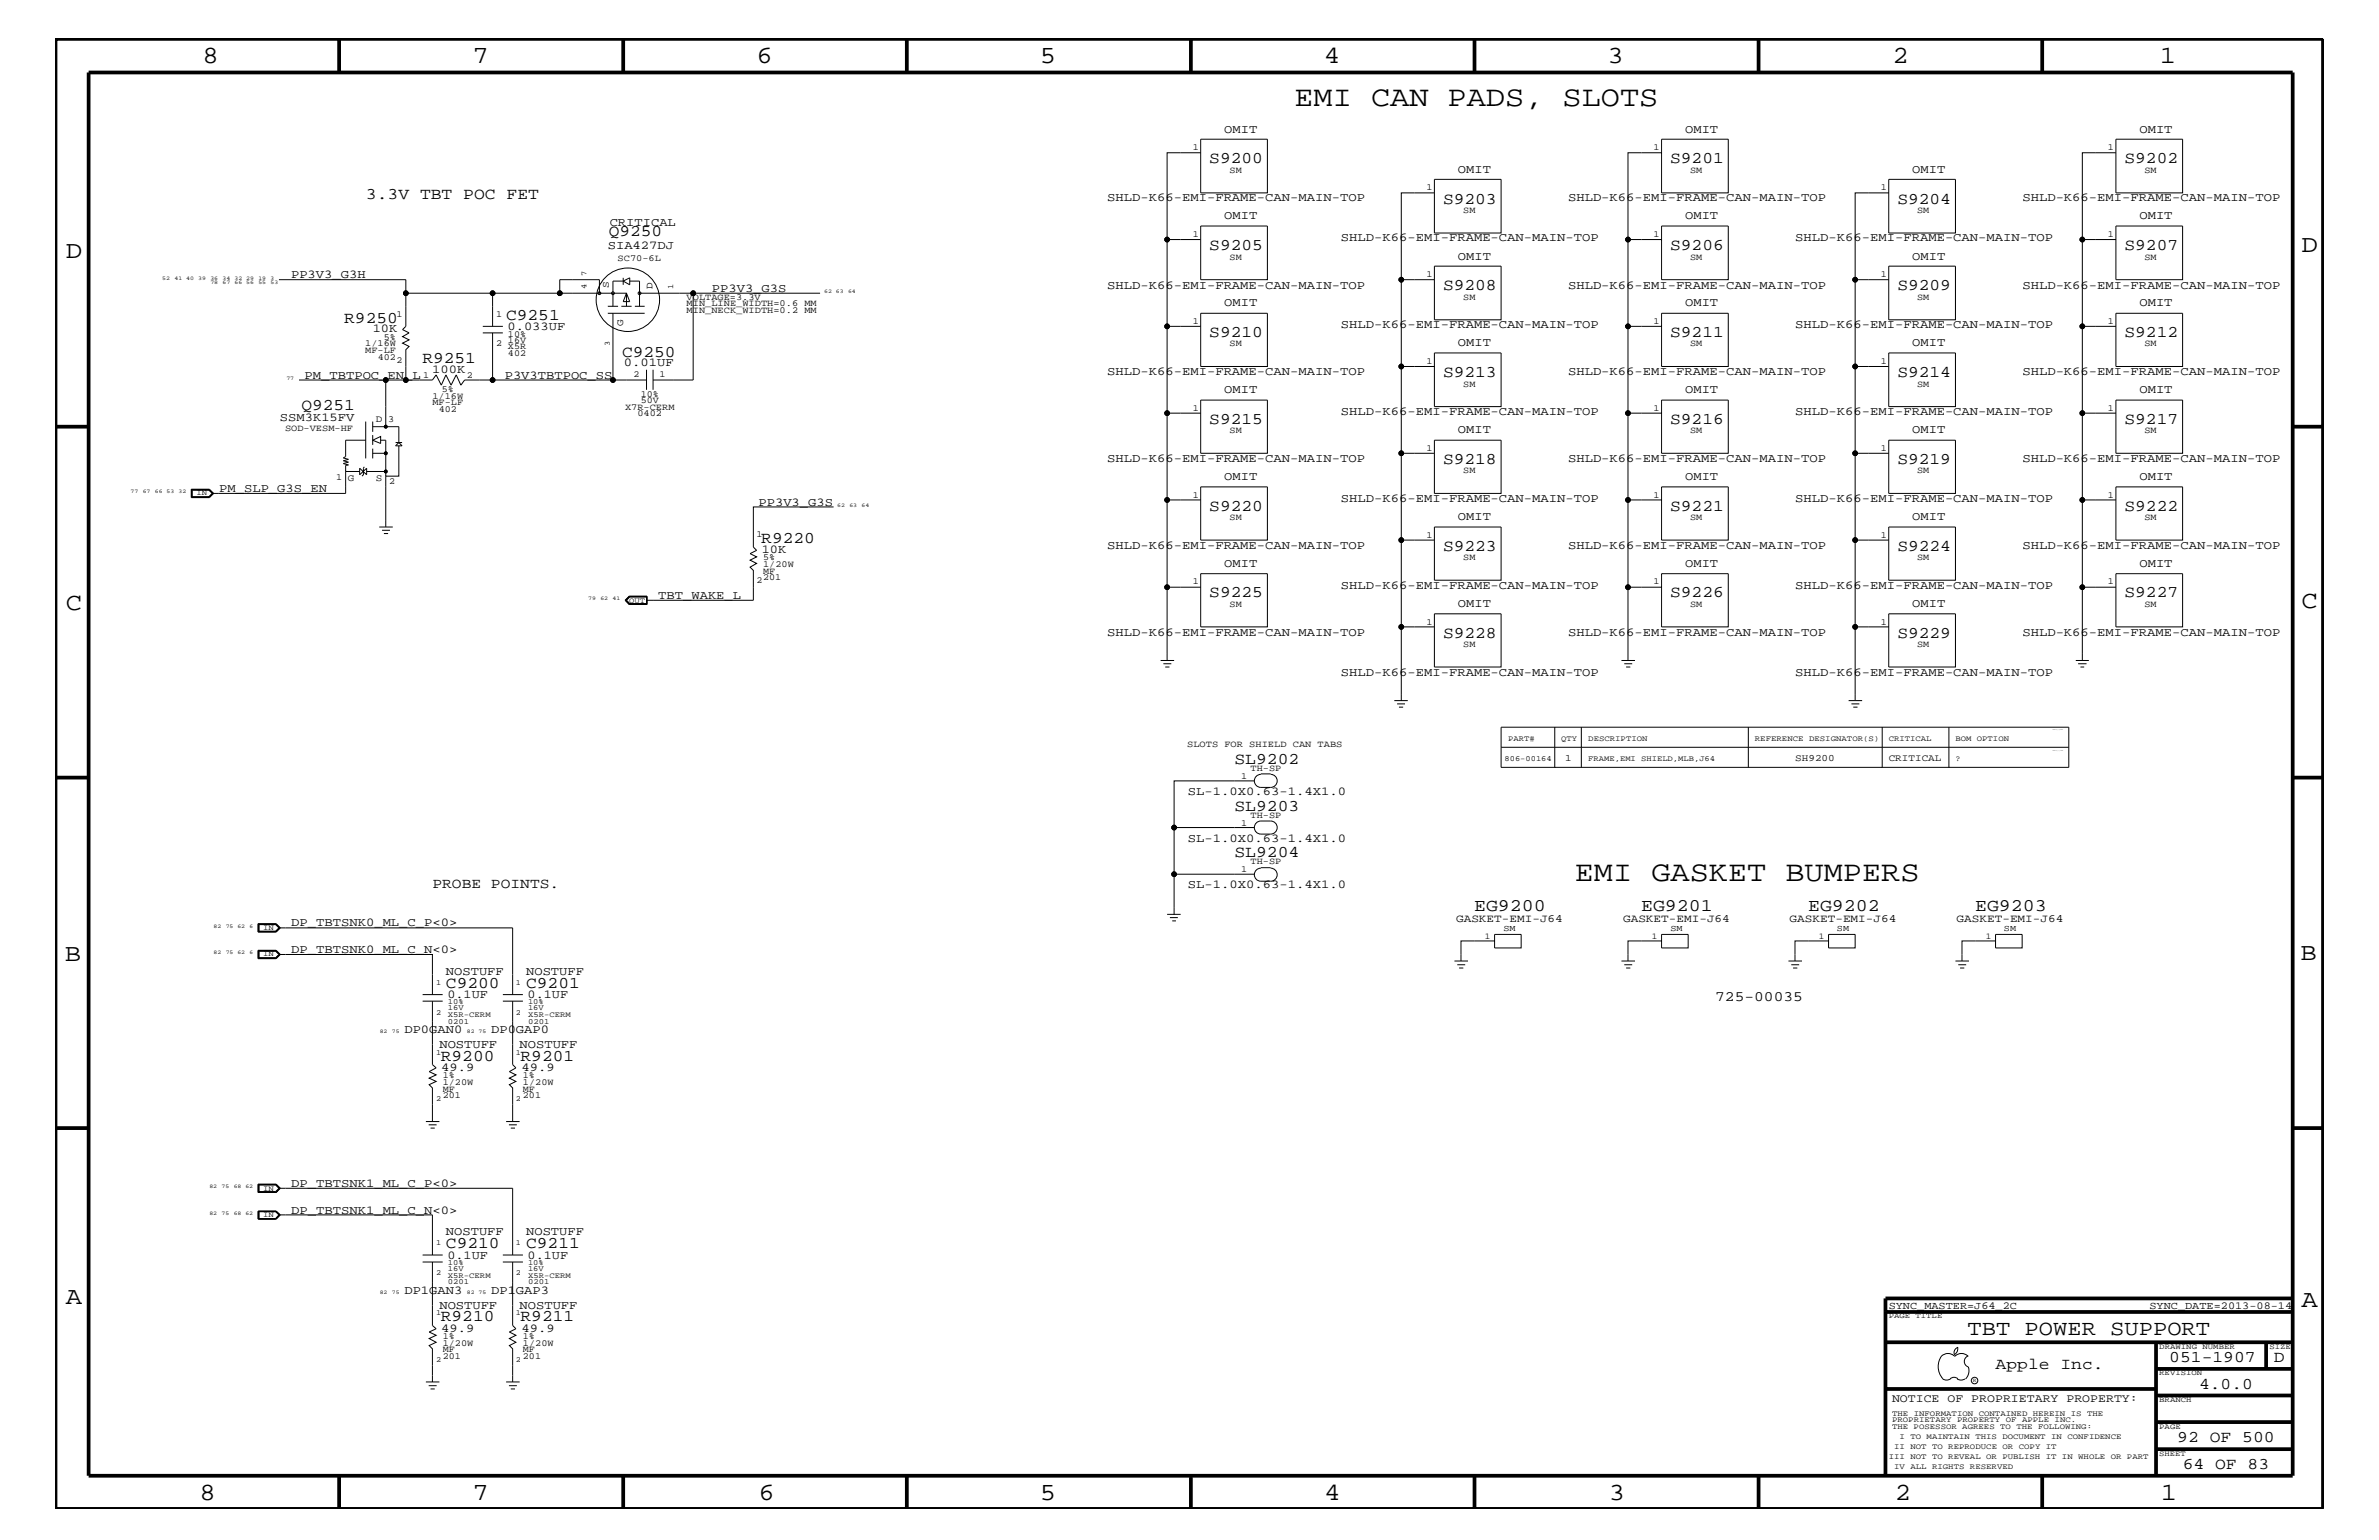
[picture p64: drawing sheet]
<svg xmlns="http://www.w3.org/2000/svg" width="432mm" height="279mm" viewBox="0 0 432 279" stroke-linecap="round" stroke-linejoin="round" font-family="sans-serif">
<defs><g id="words">
<g font-size="5.2">
<text x="234.9" y="19.2">EMI CAN PADS, SLOTS</text>
<text x="285.8" y="159.9">EMI GASKET BUMPERS</text>
</g>
<g font-size="4.5">
<text x="36.7" y="11.5">8</text>
<text x="85.8" y="11.5">7</text>
<text x="137.3" y="11.5">6</text>
<text x="188.7" y="11.5">5</text>
<text x="240.3" y="11.5">4</text>
<text x="291.8" y="11.5">3</text>
<text x="343.5" y="11.5">2</text>
<text x="392" y="11.5">1</text>
<text x="11.9" y="46.8">D</text>
<text x="417.7" y="45.7">D</text>
<text x="11.9" y="110.6">C</text>
<text x="417.7" y="110.3">C</text>
<text x="11.8" y="174.3">B</text>
<text x="417.6" y="174.2">B</text>
<text x="11.9" y="236.7">A</text>
<text x="417.7" y="237.1">A</text>
<text x="36.2" y="272.1">8</text>
<text x="85.8" y="272.1">7</text>
<text x="137.7" y="272.1">6</text>
<text x="188.7" y="272.1">5</text>
<text x="240.4" y="272.1">4</text>
<text x="292" y="272.1">3</text>
<text x="343.9" y="272.1">2</text>
<text x="392.2" y="272.1">1</text>
</g>
<text font-size="3.9" x="357.1" y="242.3">TBT POWER SUPPORT</text>
<g font-size="3.2">
<text x="267.5" y="165.3">EG9200</text>
<text x="297.9" y="165.3">EG9201</text>
<text x="328.2" y="165.3">EG9202</text>
<text x="358.5" y="165.3">EG9203</text>
</g>
<g font-size="3">
<text x="219.5" y="29.7">S9200</text>
<text x="303.1" y="29.7">S9201</text>
<text x="385.6" y="29.7">S9202</text>
<text x="66.4" y="36.2">3.3V TBT POC FET</text>
<text x="261.9" y="36.9">S9203</text>
<text x="344.4" y="36.9">S9204</text>
<text x="110.5" y="42.9">Q9250</text>
<text x="219.5" y="45.4">S9205</text>
<text x="303.1" y="45.4">S9206</text>
<text x="385.6" y="45.4">S9207</text>
<text x="261.9" y="52.7">S9208</text>
<text x="344.4" y="52.7">S9209</text>
<text x="62.5" y="58.5">R9250</text>
<text x="91.9" y="58">C9251</text>
<text x="76.7" y="65.9">R9251</text>
<text x="112.9" y="64.7">C9250</text>
<text x="219.5" y="61.2">S9210</text>
<text x="303.1" y="61.2">S9211</text>
<text x="385.6" y="61.2">S9212</text>
<text x="261.9" y="68.4">S9213</text>
<text x="344.4" y="68.4">S9214</text>
<text x="54.7" y="74.4">Q9251</text>
<text x="219.5" y="76.9">S9215</text>
<text x="303.1" y="76.9">S9216</text>
<text x="385.6" y="76.9">S9217</text>
<text x="261.9" y="84.2">S9218</text>
<text x="344.4" y="84.2">S9219</text>
<text x="219.5" y="92.7">S9220</text>
<text x="303.1" y="92.7">S9221</text>
<text x="385.6" y="92.7">S9222</text>
<text x="138.2" y="98.5">R9220</text>
<text x="261.9" y="99.9">S9223</text>
<text x="344.4" y="99.9">S9224</text>
<text x="219.5" y="108.4">S9225</text>
<text x="303.1" y="108.4">S9226</text>
<text x="385.6" y="108.4">S9227</text>
<text x="261.9" y="115.7">S9228</text>
<text x="344.4" y="115.7">S9229</text>
<text x="224.1" y="138.6">SL9202</text>
<text x="224.1" y="147.1">SL9203</text>
<text x="224.1" y="155.6">SL9204</text>
<text x="80.9" y="179.3">C9200</text>
<text x="95.5" y="179.3">C9201</text>
<text x="80" y="192.5">R9200</text>
<text x="94.5" y="192.5">R9201</text>
<text x="80.9" y="226.5">C9210</text>
<text x="95.5" y="226.5">C9211</text>
<text x="80" y="239.7">R9210</text>
<text x="94.5" y="239.7">R9211</text>
<text x="362.2" y="248.4">Apple Inc.</text>
<text x="393.7" y="247.1">051-1907</text>
<text x="399.2" y="252">4.0.0</text>
<text x="412.7" y="247.1">D</text>
<text x="395.2" y="261.6">92 OF 500</text>
<text x="396.2" y="266.6">64 OF 83</text>
</g>
<g font-size="2.6">
<text x="78.5" y="161.1">PROBE POINTS.</text>
<text x="311.3" y="181.6">725-00035</text>
</g>
<g font-size="2.2">
<text x="222.2" y="24.1">OMIT</text>
<text x="305.9" y="24.1">OMIT</text>
<text x="388.3" y="24.1">OMIT</text>
<text x="264.6" y="31.4">OMIT</text>
<text x="347.1" y="31.4">OMIT</text>
<text x="110.7" y="41">CRITICAL</text>
<text x="201" y="36.5">SHLD-K66-EMI-FRAME-CAN-MAIN-TOP</text>
<text x="222.2" y="39.8">OMIT</text>
<text x="284.6" y="36.5">SHLD-K66-EMI-FRAME-CAN-MAIN-TOP</text>
<text x="305.9" y="39.8">OMIT</text>
<text x="367.1" y="36.5">SHLD-K66-EMI-FRAME-CAN-MAIN-TOP</text>
<text x="388.3" y="39.8">OMIT</text>
<text x="110.3" y="45.2">SIA427DJ</text>
<text x="243.4" y="43.8">SHLD-K66-EMI-FRAME-CAN-MAIN-TOP</text>
<text x="264.6" y="47.1">OMIT</text>
<text x="325.8" y="43.8">SHLD-K66-EMI-FRAME-CAN-MAIN-TOP</text>
<text x="347.1" y="47.1">OMIT</text>
<text x="52.8" y="50.5">PP3V3_G3H</text>
<text x="129.2" y="52.9">PP3V3_G3S</text>
<text x="201" y="52.4">SHLD-K66-EMI-FRAME-CAN-MAIN-TOP</text>
<text x="284.6" y="52.4">SHLD-K66-EMI-FRAME-CAN-MAIN-TOP</text>
<text x="367.1" y="52.4">SHLD-K66-EMI-FRAME-CAN-MAIN-TOP</text>
<text x="92.1" y="59.8">0.033UF</text>
<text x="222.2" y="55.6">OMIT</text>
<text x="243.4" y="59.5">SHLD-K66-EMI-FRAME-CAN-MAIN-TOP</text>
<text x="305.9" y="55.6">OMIT</text>
<text x="325.8" y="59.5">SHLD-K66-EMI-FRAME-CAN-MAIN-TOP</text>
<text x="388.3" y="55.6">OMIT</text>
<text x="67.6" y="60.3">10K</text>
<text x="264.6" y="62.9">OMIT</text>
<text x="347.1" y="62.9">OMIT</text>
<text x="55.3" y="68.7">PM_TBTPOC_EN_L</text>
<text x="78.4" y="67.6">100K</text>
<text x="91.6" y="68.7">P3V3TBTPOC_SS</text>
<text x="113.2" y="66.5">0.01UF</text>
<text x="201" y="68.1">SHLD-K66-EMI-FRAME-CAN-MAIN-TOP</text>
<text x="222.2" y="71.3">OMIT</text>
<text x="284.6" y="68.1">SHLD-K66-EMI-FRAME-CAN-MAIN-TOP</text>
<text x="305.9" y="71.3">OMIT</text>
<text x="367.1" y="68.1">SHLD-K66-EMI-FRAME-CAN-MAIN-TOP</text>
<text x="388.3" y="71.3">OMIT</text>
<text x="50.8" y="76.3">SSM3K15FV</text>
<text x="243.4" y="75.4">SHLD-K66-EMI-FRAME-CAN-MAIN-TOP</text>
<text x="325.8" y="75.4">SHLD-K66-EMI-FRAME-CAN-MAIN-TOP</text>
<text x="201" y="83.8">SHLD-K66-EMI-FRAME-CAN-MAIN-TOP</text>
<text x="264.6" y="78.6">OMIT</text>
<text x="284.6" y="83.8">SHLD-K66-EMI-FRAME-CAN-MAIN-TOP</text>
<text x="347.1" y="78.6">OMIT</text>
<text x="367.1" y="83.8">SHLD-K66-EMI-FRAME-CAN-MAIN-TOP</text>
<text x="39.8" y="89.2">PM_SLP_G3S_EN</text>
<text x="222.2" y="87.1">OMIT</text>
<text x="305.9" y="87.1">OMIT</text>
<text x="388.3" y="87.1">OMIT</text>
<text x="137.7" y="91.7">PP3V3_G3S</text>
<text x="243.4" y="91.1">SHLD-K66-EMI-FRAME-CAN-MAIN-TOP</text>
<text x="264.6" y="94.3">OMIT</text>
<text x="325.8" y="91.1">SHLD-K66-EMI-FRAME-CAN-MAIN-TOP</text>
<text x="347.1" y="94.3">OMIT</text>
<text x="138.3" y="100.4">10K</text>
<text x="201" y="99.6">SHLD-K66-EMI-FRAME-CAN-MAIN-TOP</text>
<text x="284.6" y="99.6">SHLD-K66-EMI-FRAME-CAN-MAIN-TOP</text>
<text x="367.1" y="99.6">SHLD-K66-EMI-FRAME-CAN-MAIN-TOP</text>
<text x="222.2" y="102.9">OMIT</text>
<text x="243.4" y="106.9">SHLD-K66-EMI-FRAME-CAN-MAIN-TOP</text>
<text x="305.9" y="102.9">OMIT</text>
<text x="325.8" y="106.9">SHLD-K66-EMI-FRAME-CAN-MAIN-TOP</text>
<text x="388.3" y="102.9">OMIT</text>
<text x="119.5" y="108.7">TBT_WAKE_L</text>
<text x="264.6" y="110.2">OMIT</text>
<text x="347.1" y="110.2">OMIT</text>
<text x="201" y="115.3">SHLD-K66-EMI-FRAME-CAN-MAIN-TOP</text>
<text x="284.6" y="115.3">SHLD-K66-EMI-FRAME-CAN-MAIN-TOP</text>
<text x="367.1" y="115.3">SHLD-K66-EMI-FRAME-CAN-MAIN-TOP</text>
<text x="243.4" y="122.6">SHLD-K66-EMI-FRAME-CAN-MAIN-TOP</text>
<text x="325.8" y="122.6">SHLD-K66-EMI-FRAME-CAN-MAIN-TOP</text>
<text x="215.6" y="144.2">SL-1.0X0.63-1.4X1.0</text>
<text x="215.6" y="152.7">SL-1.0X0.63-1.4X1.0</text>
<text x="215.6" y="161.1">SL-1.0X0.63-1.4X1.0</text>
<text x="52.8" y="172.9">DP_TBTSNK0_ML_C_N&lt;0&gt;</text>
<text x="52.8" y="168.1">DP_TBTSNK0_ML_C_P&lt;0&gt;</text>
<text x="80.9" y="176.8">NOSTUFF</text>
<text x="95.5" y="176.8">NOSTUFF</text>
<text x="81.2" y="181">0.1UF</text>
<text x="95.8" y="181">0.1UF</text>
<text x="73.4" y="187.5">DP0GAN0</text>
<text x="79.8" y="190.2">NOSTUFF</text>
<text x="89.2" y="187.5">DP0GAP0</text>
<text x="94.3" y="190.2">NOSTUFF</text>
<text x="80.1" y="194.3">49.9</text>
<text x="94.7" y="194.3">49.9</text>
<text x="52.8" y="215.3">DP_TBTSNK1_ML_C_P&lt;0&gt;</text>
<text x="52.8" y="220.2">DP_TBTSNK1_ML_C_N&lt;0&gt;</text>
<text x="80.9" y="224.1">NOSTUFF</text>
<text x="95.5" y="224.1">NOSTUFF</text>
<text x="81.2" y="228.4">0.1UF</text>
<text x="95.8" y="228.4">0.1UF</text>
<text x="73.4" y="234.7">DP1GAN3</text>
<text x="79.8" y="237.4">NOSTUFF</text>
<text x="89.2" y="234.7">DP1GAP3</text>
<text x="94.3" y="237.4">NOSTUFF</text>
<text x="80.1" y="241.6">49.9</text>
<text x="94.7" y="241.6">49.9</text>
</g>
<text font-size="2.1" x="343.4" y="254.4">NOTICE OF PROPRIETARY PROPERTY:</text>
<g font-size="2">
<text x="264.3" y="167.2">GASKET-EMI-J64</text>
<text x="294.6" y="167.2">GASKET-EMI-J64</text>
<text x="324.8" y="167.2">GASKET-EMI-J64</text>
<text x="355.1" y="167.2">GASKET-EMI-J64</text>
</g>
<g font-size="1.9">
<text x="342.8" y="237.4">SYNC_MASTER=J64_2C</text>
<text x="390.1" y="237.4">SYNC_DATE=2013-08-14</text>
</g>
<g font-size="1.8">
<text x="110.5" y="52.3" transform="rotate(-90 110.5 52.3)">S</text>
<text x="118.4" y="52.5" transform="rotate(-90 118.4 52.5)">D</text>
<text x="113.1" y="59.2" transform="rotate(-90 113.1 59.2)">G</text>
<text x="68.2" y="76.7">D</text>
<text x="63.2" y="87.2">G</text>
<text x="68.2" y="87.2">S</text>
<text x="284.1" y="138">1</text>
<text x="325.8" y="138">SH9200</text>
<text x="342.8" y="138">CRITICAL</text>
</g>
<g font-size="1.7">
<text x="216.5" y="27.2">1</text>
<text x="300.1" y="27.2">1</text>
<text x="382.6" y="27.2">1</text>
<text x="223.2" y="31.4">SM</text>
<text x="258.9" y="34.5">1</text>
<text x="306.7" y="31.4">SM</text>
<text x="341.4" y="34.5">1</text>
<text x="389.2" y="31.4">SM</text>
<text x="265.6" y="38.6">SM</text>
<text x="348" y="38.6">SM</text>
<text x="112.1" y="47.4">SC70-6L</text>
<text x="216.5" y="43">1</text>
<text x="223.2" y="47.1">SM</text>
<text x="300.1" y="43">1</text>
<text x="306.7" y="47.1">SM</text>
<text x="382.6" y="43">1</text>
<text x="389.2" y="47.1">SM</text>
<text x="258.9" y="50.3">1</text>
<text x="341.4" y="50.3">1</text>
<text x="72" y="57.4">1</text>
<text x="90.1" y="57.4">1</text>
<text x="124.6" y="56.8">MIN_NECK_WIDTH=0.2 MM</text>
<text x="124.6" y="55.6">MIN_LINE_WIDTH=0.6 MM</text>
<text x="124.6" y="54.4">VOLTAGE=3.3V</text>
<text x="216.5" y="58.8">1</text>
<text x="265.6" y="54.4">SM</text>
<text x="300.1" y="58.8">1</text>
<text x="348" y="54.4">SM</text>
<text x="382.6" y="58.8">1</text>
<text x="66.3" y="62.9">1/16W</text>
<text x="66.3" y="64">MF-LF</text>
<text x="68.6" y="65.3">402</text>
<text x="69.7" y="61.7">5%</text>
<text x="72" y="65.9">2</text>
<text x="90.1" y="62.9">2</text>
<text x="92.2" y="63.4">X5R</text>
<text x="92.2" y="64.5">402</text>
<text x="92.2" y="61.1">10%</text>
<text x="92.2" y="62.2">16V</text>
<text x="223.2" y="62.9">SM</text>
<text x="306.7" y="62.9">SM</text>
<text x="389.2" y="62.9">SM</text>
<text x="76.8" y="68.5">1</text>
<text x="80.2" y="71.1">5%</text>
<text x="84.8" y="68.5">2</text>
<text x="115" y="68.4">2</text>
<text x="116.3" y="72">10%</text>
<text x="119.7" y="68.4">1</text>
<text x="258.9" y="66.1">1</text>
<text x="265.6" y="70.1">SM</text>
<text x="341.4" y="66.1">1</text>
<text x="348" y="70.1">SM</text>
<text x="70.4" y="76.6">3</text>
<text x="78.5" y="73.5">MF-LF</text>
<text x="78.5" y="72.3">1/16W</text>
<text x="79.6" y="74.7">402</text>
<text x="113.5" y="74.4">X7R-CERM</text>
<text x="115.7" y="75.6">0402</text>
<text x="116.3" y="73.2">50V</text>
<text x="216.5" y="74.5">1</text>
<text x="300.1" y="74.5">1</text>
<text x="382.6" y="74.5">1</text>
<text x="51.7" y="78.3">SOD-VESM-HF</text>
<text x="223.2" y="78.6">SM</text>
<text x="258.9" y="81.8">1</text>
<text x="306.7" y="78.6">SM</text>
<text x="341.4" y="81.8">1</text>
<text x="389.2" y="78.6">SM</text>
<text x="61" y="87.1">1</text>
<text x="70.6" y="87.8">2</text>
<text x="265.6" y="85.9">SM</text>
<text x="348" y="85.9">SM</text>
<text x="216.5" y="90.3">1</text>
<text x="223.2" y="94.3">SM</text>
<text x="300.1" y="90.3">1</text>
<text x="306.7" y="94.3">SM</text>
<text x="382.6" y="90.3">1</text>
<text x="389.2" y="94.3">SM</text>
<text x="137.3" y="97.4">1</text>
<text x="138.5" y="101.6">5%</text>
<text x="258.9" y="97.6">1</text>
<text x="265.6" y="101.6">SM</text>
<text x="341.4" y="97.6">1</text>
<text x="348" y="101.6">SM</text>
<text x="137.3" y="105.9">2</text>
<text x="138.5" y="104.1">MF</text>
<text x="138.5" y="102.9">1/20W</text>
<text x="138.5" y="105.3">201</text>
<text x="216.5" y="106">1</text>
<text x="300.1" y="106">1</text>
<text x="382.6" y="106">1</text>
<text x="223.2" y="110.2">SM</text>
<text x="258.9" y="113.3">1</text>
<text x="306.7" y="110.2">SM</text>
<text x="341.4" y="113.3">1</text>
<text x="389.2" y="110.2">SM</text>
<text x="265.6" y="117.4">SM</text>
<text x="348" y="117.4">SM</text>
<text x="215.5" y="135.6">SLOTS FOR SHIELD CAN TABS</text>
<text x="225.3" y="141.3">1</text>
<text x="227" y="139.8">TH-SP</text>
<text x="225.3" y="149.8">1</text>
<text x="227" y="148.4">TH-SP</text>
<text x="225.3" y="158.3">1</text>
<text x="227" y="156.8">TH-SP</text>
<text x="80.3" y="195.6">1%</text>
<text x="80.3" y="196.8">1/20W</text>
<text x="94.9" y="195.6">1%</text>
<text x="94.9" y="196.8">1/20W</text>
<text x="80.3" y="199.2">201</text>
<text x="80.3" y="198.1">MF</text>
<text x="94.9" y="199.2">201</text>
<text x="94.9" y="198.1">MF</text>
<text x="80.3" y="242.9">1%</text>
<text x="80.3" y="244.1">1/20W</text>
<text x="80.3" y="245.3">MF</text>
<text x="94.9" y="242.9">1%</text>
<text x="94.9" y="244.1">1/20W</text>
<text x="94.9" y="245.3">MF</text>
<text x="80.3" y="246.5">201</text>
<text x="94.9" y="246.5">201</text>
</g>
<g font-size="1.6">
<text x="269.5" y="170.3">1</text>
<text x="272.9" y="168.9">SM</text>
<text x="299.8" y="170.3">1</text>
<text x="303.2" y="168.9">SM</text>
<text x="330.1" y="170.3">1</text>
<text x="333.4" y="168.9">SM</text>
<text x="360.4" y="170.3">1</text>
<text x="363.7" y="168.9">SM</text>
</g>
<g font-size="1.4">
<text x="106.4" y="52.5" transform="rotate(-90 106.4 52.5)">4</text>
<text x="106.4" y="50.2" transform="rotate(-90 106.4 50.2)">7</text>
<text x="122.2" y="52.5" transform="rotate(-90 122.2 52.5)">1</text>
<text x="110.7" y="62.9" transform="rotate(-90 110.7 62.9)">3</text>
<text x="35.6" y="89.9">IN</text>
<text x="114.2" y="109.3">OUT</text>
<text x="273.7" y="134.4">PART#</text>
<text x="283.4" y="134.4">QTY</text>
<text x="288.3" y="134.4">DESCRIPTION</text>
<text x="318.5" y="134.4">REFERENCE DESIGNATOR(S)</text>
<text x="342.8" y="134.4">CRITICAL</text>
<text x="354.9" y="134.4">BOM OPTION</text>
<text x="273.1" y="138">806-00164</text>
<text x="288.3" y="138">FRAME,EMI SHIELD,MLB,J64</text>
<text x="354.9" y="138">?</text>
<text x="47.8" y="168.7">IN</text>
<text x="47.8" y="173.5">IN</text>
<text x="79.2" y="178.7">1</text>
<text x="93.6" y="178.7">1</text>
<text x="79.2" y="184.1">2</text>
<text x="81.3" y="185.8">0201</text>
<text x="81.3" y="183.3">16V</text>
<text x="81.3" y="184.6">X5R-CERM</text>
<text x="81.3" y="182.2">10%</text>
<text x="93.6" y="184.1">2</text>
<text x="95.8" y="185.8">0201</text>
<text x="95.8" y="184.6">X5R-CERM</text>
<text x="95.8" y="183.3">16V</text>
<text x="95.8" y="182.2">10%</text>
<text x="79.2" y="191.4">1</text>
<text x="93.6" y="191.4">1</text>
<text x="79.2" y="199.8">2</text>
<text x="93.6" y="199.8">2</text>
<text x="47.8" y="216">IN</text>
<text x="47.8" y="220.8">IN</text>
<text x="79.2" y="225.9">1</text>
<text x="93.6" y="225.9">1</text>
<text x="79.2" y="231.3">2</text>
<text x="81.3" y="233">0201</text>
<text x="81.3" y="231.8">X5R-CERM</text>
<text x="81.3" y="230.7">16V</text>
<text x="81.3" y="229.6">10%</text>
<text x="93.6" y="231.3">2</text>
<text x="95.8" y="233">0201</text>
<text x="95.8" y="231.8">X5R-CERM</text>
<text x="95.8" y="230.7">16V</text>
<text x="95.8" y="229.6">10%</text>
<text x="79.2" y="238.6">1</text>
<text x="93.6" y="238.6">1</text>
<text x="342.8" y="239.2">PAGE TITLE</text>
<text x="391.9" y="244.7">DRAWING NUMBER</text>
<text x="411.9" y="244.7">SIZE</text>
<text x="79.2" y="247.1">2</text>
<text x="93.6" y="247.1">2</text>
<text x="391.9" y="249.5">REVISION</text>
<text x="343.4" y="256.8">THE INFORMATION CONTAINED HEREIN IS THE</text>
<text x="391.9" y="254.4">BRANCH</text>
<text x="343.4" y="258">PROPRIETARY PROPERTY OF APPLE INC.</text>
<text x="343.4" y="259.3">THE POSESSOR AGREES TO THE FOLLOWING:</text>
<text x="343.8" y="262.9">II NOT TO REPRODUCE OR COPY IT</text>
<text x="344.8" y="261.1">I TO MAINTAIN THIS DOCUMENT IN CONFIDENCE</text>
<text x="391.9" y="259.3">PAGE</text>
<text x="342.8" y="264.7">III NOT TO REVEAL OR PUBLISH IT IN WHOLE OR PART</text>
<text x="343.8" y="266.6">IV ALL RIGHTS RESERVED</text>
<text x="391.9" y="264.1">SHEET</text>
</g>
<g font-size="1">
<text x="29.5" y="50.7">52</text>
<text x="31.7" y="50.7">41 40</text>
<text x="36" y="50.7">39</text>
<text x="38.2" y="51.6">78</text>
<text x="38.2" y="50.7">36</text>
<text x="40.4" y="51.6">67</text>
<text x="40.4" y="50.7">34</text>
<text x="42.6" y="51.6">66 56</text>
<text x="42.6" y="50.7">32 29</text>
<text x="46.9" y="51.6">55</text>
<text x="46.9" y="50.7">19</text>
<text x="49.1" y="51.6">53</text>
<text x="49.1" y="50.7">3</text>
<text x="149.6" y="53.2">62 63</text>
<text x="153.9" y="53.2">64</text>
<text x="52" y="68.9">77</text>
<text x="23.7" y="89.5">77</text>
<text x="25.9" y="89.5">67</text>
<text x="28.1" y="89.5">66 53</text>
<text x="32.4" y="89.5">32</text>
<text x="152" y="92">62</text>
<text x="154.2" y="92">63</text>
<text x="156.4" y="92">64</text>
<text x="106.8" y="108.9">79</text>
<text x="109" y="108.9">62</text>
<text x="111.2" y="108.9">41</text>
<text x="38.8" y="168.3">82</text>
<text x="38.8" y="173.2">82</text>
<text x="41" y="168.3">75 62</text>
<text x="41" y="173.2">75 62</text>
<text x="45.3" y="168.3">6</text>
<text x="45.3" y="173.2">6</text>
<text x="68.9" y="187.5">82</text>
<text x="71.1" y="187.5">75</text>
<text x="84.8" y="187.5">82 75</text>
<text x="38" y="215.6">82</text>
<text x="40.2" y="215.6">75</text>
<text x="42.4" y="215.6">68 62</text>
<text x="38" y="220.4">82</text>
<text x="40.2" y="220.4">75</text>
<text x="42.4" y="220.4">68 62</text>
<text x="68.9" y="234.7">82</text>
<text x="71.1" y="234.7">75</text>
<text x="84.8" y="234.7">82 75</text>
<text x="358.1" y="250.7">R</text>
</g>
</g></defs>
<g fill="none" stroke="#000" stroke-width=".18">
<path d="M217.9 25.3h12.1v9.7h-12.1zM217.9 27.7h-6.1v15.8M260.4 32.5h12.1v9.8h-12.1zM260.4 35h-6.1v15.7M301.6 25.3h12.1v9.7h-12.1zM301.6 27.7h-6.1v15.8M342.8 32.5h12.1v9.8h-12.1zM342.8 35h-6.1v15.7M384 25.3h12.2v9.7h-12.2zM384 27.7h-6v15.8M50.6 50.7h23.1v2.5M87.6 59.2h3.7"/>
<path d="M89.4 53.2h-15.7v6l-.6 .6 1.2 .6-1.2 .7 1.2 .6-1.2 .6 1.2 .6-.6 .5v5.5h4.8l.7-.9 .9 1.9 .8-1.9 1 1.9 .9-1.9 .9 1.9 .6-1h5.1v-8.5M101.6 53.2h12.1v2.4M101.6 53.2h-12.2v6M101.6 53.2v-2.5h7.2v2.5M110.3 56.8h6.7M110.3 55.6h1.9M111.3 56.8v12.1h6M112.8 55.6h1.8M113.1 51l1.2-.6v1.3zM113.1 51h-1.8v4.6M113.1 50.4v1.3M113.7 53.2l.6 1.5h-1.2z"/>
<path d="M114.3 51h1.8v4.6M115.2 55.6h1.8M116.1 53.2h9.7M148.8 53.2h-23v15.7h-7.3M217.9 41h12.1v9.7h-12.1zM217.9 56.8h12.1v9.7h-12.1zM217.9 59.2h-6.1v15.8M217.9 43.5h-6.1v15.7M260.4 48.3h12.1v9.7h-12.1zM260.4 50.7h-6.1v15.8M301.6 56.8h12.1v9.7h-12.1zM301.6 41h12.1v9.7h-12.1z"/>
<path d="M301.6 59.2h-6.1v15.8M301.6 43.5h-6.1v15.7M342.8 48.3h12.1v9.7h-12.1zM342.8 50.7h-6.1v15.8M384 41h12.2v9.7h-12.2zM384 56.8h12.2v9.7h-12.2zM384 59.2h-6v15.8M384 43.5h-6v15.7M54.3 68.9h15.7M66.4 79.9h-3.7v2.9l-.4 .3 .9 .2-.9 .3 .9 .2-.9 .3 .9 .3h-.5v5.1h-24.2M66.4 76.5v6.7M67.6 79.9l1.5-.7v1.3z"/>
<path d="M67.6 76.5v1.8M67.6 78.9v1.8M67.6 77.4h4.8v2.9M69.1 79.9h.9v15.7M73.7 68.9h-3.7v8.5M87.6 60.4h3.7M89.4 68.9h21.9M117.3 67.1v3.6M118.5 67.1v3.6M217.9 72.6h12.1v9.6h-12.1zM217.9 75h-6.1v15.7M260.4 64h12.1v9.8h-12.1z"/>
<path d="M260.4 79.9h12.1v9.6h-12.1zM260.4 66.5h-6.1v15.7M301.6 72.6h12.1v9.6h-12.1zM301.6 75h-6.1v15.7M342.8 64h12.1v9.8h-12.1zM342.8 79.9h12.1v9.6h-12.1zM342.8 66.5h-6.1v15.7M384 72.6h12.2v9.6h-12.2zM384 75h-6v15.7M34.7 88.8h3.3l.8 .7-.8 .8h-3.3zM34.9 88.9h3l.6 .6-.6 .6h-3zM37.9 88.8l.7 .7-.7 .7"/>
<path d="M37.9 88.8l.8 .7-.8 .7M37.9 88.8h-3.1v1.4h3.1M62.8 85.5h-.1h2.6M65.3 84.9v1.2l1.2-1.2v1.2zM66.1 84.7l-.1 .2v1.2l-.3 .3M66.5 85.5h3.5M67.6 82.2h2.4M67.6 81.4v1.8M68.8 95.6h2.5M69.3 96.2h1.5M69.7 96.8h.7M71.8 80.9l.6-.6 .6 .6z"/>
<path d="M71.8 80.3h1.2M72.4 80.9v5.5h-2.4l.1-.1M151.3 92h-14.6v7.3l.6 .6-1.2 .5 1.2 .6-1.2 .6 1.2 .6-1.2 .7 .6 .6v5.4h-19.4M217.9 88.3h12.1v9.7h-12.1zM217.9 90.7h-6.1v15.8M254.3 98h6.1M254.3 98v29.1M260.4 95.6h12.1v9.7h-12.1zM260.4 82.2h-6.1v15.8M301.6 88.3h12.1v9.7h-12.1zM301.6 90.7h-6.1v15.8M336.7 98h6.1"/>
<path d="M336.7 98v29.1M342.8 95.6h12.1v9.7h-12.1zM342.8 82.2h-6.1v15.8M378 90.7h6M378 90.7v29.1M384 88.3h12.2v9.7h-12.2zM113.5 108.9l.7-.8h3.2v1.6h-3.2zM114.3 108.2l-.7 .7 .7 .7h3v-1.4M117.3 108.3h-3l-.6 .6 .6 .6h3M117.4 108.2h-3.2l-.7 .7 .7 .8M210.7 119.8h2.4M217.9 104.1h12.1v9.6h-12.1z"/>
<path d="M217.9 106.5h-6.1v13.3M254.3 113.7h6.1M260.4 111.4h12.1v9.6h-12.1zM294.3 119.8h2.5M301.6 104.1h12.1v9.6h-12.1zM301.6 106.5h-6.1v13.3M336.7 113.7h6.1M342.8 111.4h12.1v9.6h-12.1zM376.8 119.8h2.3M378 106.5h6M384 104.1h12.2v9.6h-12.2zM211.2 120.4h1.4"/>
<path d="M211.5 121h.8M253.1 127.1h2.4M253.6 127.7h1.4M253.9 128.3h.8M272.5 131.9h103v7.3h-103zM272.5 135.6h103M282.2 131.9v7.3M287 131.9v7.3M294.8 120.4h1.4M295.1 121h.8M317.3 131.9v7.3M335.5 127.1h2.5"/>
<path d="M336 127.7h1.5M336.4 128.3h.7M341.6 131.9v7.3M353.7 131.9v7.3M377.2 120.4h1.5M377.6 121h.7M227.7 158.6h-14.6v7.3M227.7 150.1h-14.6v8.5M227.7 141.7h-14.6v8.4M228.2 149.2a4.2 4.2 0 0 1 2.8-.2 1.19 1.19 0 0 1 .8 1.3 1.19 1.19 0 0 1-1.2 1h-1.7a1.19 1.19 0 0 1-1.2-.8 1.19 1.19 0 0 1 .5-1.3zM228.9 140.5a1.19 1.19 0 0 0-1.2 1.2 1.19 1.19 0 0 0 1.2 1.2h1.7a1.19 1.19 0 0 0 1.2-1.2 1.19 1.19 0 0 0-1.2-1.2M228.9 157.5a1.19 1.19 0 0 0-1.2 1.2 1.19 1.19 0 0 0 1.2 1.2h1.7a1.19 1.19 0 0 0 1.2-1.2 1.19 1.19 0 0 0-1.2-1.2"/>
<path d="M228.9 140.4h1.7M228.9 157.4h1.7M46.8 167.6h3.3l.8 .7-.8 .8h-3.3zM46.8 172.4h3.3l.8 .8-.8 .7h-3.3zM46.9 167.7h3.2l.7 .6-.7 .7h-3.2zM46.9 172.5h3.2l.7 .7-.7 .6h-3.2zM47 167.7v1.3M47 172.5v1.3M47 167.8h3l.6 .5M47 172.6h3l.6 .6M50 167.7l.7 .6-.7 .7M50 172.5l.7 .7-.7 .6"/>
<path d="M50.6 173.2h27.9v7.3M50.6 168.3h42.4v12.2M50.6 168.3l-.6 .6h-3M50.6 173.2l-.6 .6h-3M211.8 165.9h2.5M212.3 166.5h1.5M212.8 167.1h.6M264 174.4h2.4M264.5 175h1.4M264.8 175.6h.8M271.3 169.5h4.8v2.5h-4.8zM271.3 170.7h-6.1v3.7"/>
<path d="M294.3 174.4h2.5M294.8 175h1.4M295.1 175.6h.8M301.6 169.5h4.8v2.5h-4.8zM301.6 170.7h-6.1v3.7M324.6 174.4h2.5M325.1 175h1.5M325.5 175.6h.7M331.9 169.5h4.8v2.5h-4.8zM331.9 170.7h-6.1v3.7M354.9 174.4h2.5M355.4 175h1.5"/>
<path d="M355.8 175.6h.7M362.2 169.5h4.8v2.5h-4.8zM362.2 170.7h-6.1v3.7M76.7 181.6h3.6M76.7 180.5h3.6M78.5 181.6v11.6l.7 .5-1.3 .7 1.3 .6-1.3 .6 1.3 .6-1.3 .6 .6 .6v6.1M91.3 181.6h3.6M91.3 180.5h3.6M93 181.6v11.6l.6 .5-1.1 .7 1.1 .6-1.1 .6 1.1 .6-1.1 .6 .5 .6v6.1M46.8 214.8h3.3l.8 .8-.8 .8h-3.3zM46.9 216.4v-1.5h3.2l.7 .7-.7 .8M46.9 219.7v1.5"/>
<path d="M47 214.9v1.4h3l.7-.7-.7-.7M47 215h3l.6 .6M50 219.8h-3v1.3h3M50 219.8l.7 .6-.7 .7M50 219.8l.6 .6M50.1 219.7h-3.3v1.5h3.3M50.1 219.7l.8 .7-.8 .8M50.1 219.7l.7 .7-.7 .8M50.6 215.6h42.4v12.1M50.6 215.6l-.6 .6h-3M77.3 203.5h2.5M77.8 204.1h1.4"/>
<path d="M78.1 204.7h.8M91.9 203.5h2.4M92.4 204.1h1.4M92.7 204.7h.8M50.6 220.4h27.9v7.3M50.6 220.4l-.6 .7M76.7 229h3.6M76.7 227.7h3.6M78.5 229v11.5l.7 .6-1.3 .6 1.3 .6-1.3 .6 1.3 .6-1.3 .6 .6 .6v6M91.3 229h3.6M91.3 227.7h3.6M93 229v11.5l.6 .6-1.1 .6 1.1 .6-1.1 .6 1.1 .6-1.1 .6 .5 .6v6"/>
<path d="M77.3 250.7h2.5M77.8 251.4h1.4M78.1 252h.8M91.9 250.7h2.4M92.4 251.4h1.4M92.7 252h.8M352.3 246.1a1.72 1.72 0 0 1 2.5 0 1.69 1.69 0 0 1 2.4 0M352.4 246a3.2 3.2 0 0 0 .4 4.3l.8 .1 .4-.2M354 250.2l.7-.3 .7 .3M355.2 250.2l.7 .2 .7-.2M355.3 244.4v.3a1.18 1.18 0 0 1-.6 1.1M355.4 244.4a.99 .99 0 0 0-.6 1.4"/>
<path d="M357.2 246a1.04 1.04 0 0 0-.7 1 1.04 1.04 0 0 0 .7 1M357.3 248l.1 .7a2.11 2.11 0 0 1-.6 1.5"/>
<circle cx="73.7" cy="53.2" r=".42"/>
<circle cx="89.4" cy="53.2" r=".42"/>
<circle cx="101.6" cy="53.2" r=".42"/>
<circle cx="108.8" cy="53.2" r=".25"/>
<circle cx="111.3" cy="53.2" r=".25"/>
<circle cx="114" cy="54.4" r="5.8"/>
<circle cx="116.1" cy="53.2" r=".25"/>
<circle cx="125.8" cy="53.2" r=".42"/>
<circle cx="211.8" cy="43.5" r=".42"/>
<circle cx="211.8" cy="59.2" r=".42"/>
<circle cx="254.3" cy="50.7" r=".42"/>
<circle cx="295.5" cy="43.5" r=".42"/>
<circle cx="295.5" cy="59.2" r=".42"/>
<circle cx="336.7" cy="50.7" r=".42"/>
<circle cx="378" cy="59.2" r=".42"/>
<circle cx="378" cy="43.5" r=".42"/>
<circle cx="70" cy="68.9" r=".42"/>
<circle cx="70" cy="77.4" r=".25"/>
<circle cx="73.7" cy="68.9" r=".42"/>
<circle cx="89.4" cy="68.9" r=".42"/>
<circle cx="111.3" cy="68.9" r=".42"/>
<circle cx="211.8" cy="75" r=".42"/>
<circle cx="254.3" cy="66.5" r=".42"/>
<circle cx="295.5" cy="75" r=".42"/>
<circle cx="336.7" cy="66.5" r=".42"/>
<circle cx="378" cy="75" r=".42"/>
<circle cx="70" cy="82.2" r=".25"/>
<circle cx="70" cy="85.5" r=".25"/>
<circle cx="211.8" cy="90.7" r=".42"/>
<circle cx="254.3" cy="82.2" r=".42"/>
<circle cx="254.3" cy="98" r=".42"/>
<circle cx="295.5" cy="90.7" r=".42"/>
<circle cx="336.7" cy="82.2" r=".42"/>
<circle cx="336.7" cy="98" r=".42"/>
<circle cx="378" cy="90.7" r=".42"/>
<circle cx="211.8" cy="106.5" r=".42"/>
<circle cx="254.3" cy="113.7" r=".42"/>
<circle cx="295.5" cy="106.5" r=".42"/>
<circle cx="336.7" cy="113.7" r=".42"/>
<circle cx="378" cy="106.5" r=".42"/>
<circle cx="213.1" cy="150.1" r=".42"/>
<circle cx="213.1" cy="158.6" r=".42"/>
<circle cx="358.4" cy="250.5" r=".59"/>
</g>
<g fill="#000">
<circle cx="73.7" cy="53.2" r=".42"/>
<circle cx="89.4" cy="53.2" r=".42"/>
<circle cx="101.6" cy="53.2" r=".42"/>
<circle cx="125.8" cy="53.2" r=".42"/>
<circle cx="211.8" cy="43.5" r=".42"/>
<circle cx="211.8" cy="59.2" r=".42"/>
<circle cx="254.3" cy="50.7" r=".42"/>
<circle cx="295.5" cy="43.5" r=".42"/>
<circle cx="295.5" cy="59.2" r=".42"/>
<circle cx="336.7" cy="50.7" r=".42"/>
<circle cx="378" cy="59.2" r=".42"/>
<circle cx="378" cy="43.5" r=".42"/>
<circle cx="70" cy="68.9" r=".42"/>
<circle cx="70" cy="77.4" r=".25"/>
<circle cx="73.7" cy="68.9" r=".42"/>
<circle cx="89.4" cy="68.9" r=".42"/>
<circle cx="111.3" cy="68.9" r=".42"/>
<circle cx="211.8" cy="75" r=".42"/>
<circle cx="254.3" cy="66.5" r=".42"/>
<circle cx="295.5" cy="75" r=".42"/>
<circle cx="336.7" cy="66.5" r=".42"/>
<circle cx="378" cy="75" r=".42"/>
<circle cx="70" cy="82.2" r=".25"/>
<circle cx="70" cy="85.5" r=".25"/>
<circle cx="211.8" cy="90.7" r=".42"/>
<circle cx="254.3" cy="82.2" r=".42"/>
<circle cx="254.3" cy="98" r=".42"/>
<circle cx="295.5" cy="90.7" r=".42"/>
<circle cx="336.7" cy="82.2" r=".42"/>
<circle cx="336.7" cy="98" r=".42"/>
<circle cx="378" cy="90.7" r=".42"/>
<circle cx="211.8" cy="106.5" r=".42"/>
<circle cx="254.3" cy="113.7" r=".42"/>
<circle cx="295.5" cy="106.5" r=".42"/>
<circle cx="336.7" cy="113.7" r=".42"/>
<circle cx="378" cy="106.5" r=".42"/>
<circle cx="213.1" cy="150.1" r=".42"/>
<circle cx="213.1" cy="158.6" r=".42"/>
</g>
<g fill="none" stroke="#000" stroke-width=".68" stroke-linecap="butt">
<path d="M10.1 7.1h411.5v266.7h-411.5zM16.1 13.2h400v254.5h-400zM61.6 7.1v6.1M113.1 7.1v6.1M164.6 7.1v6.1M216.2 7.1v6.1M267.6 7.1v6.1M319.2 7.1v6.1M370.7 7.1v6.1M10.1 77.4h6M416.1 77.4h5.5M10.1 141.1h6"/>
<path d="M416.1 141.1h5.5M10.1 204.7h6M416.1 204.7h5.5M342.2 238h73.9M416.1 235.6h-73.9v32.1M342.2 243.5h73.9M342.2 252h49.1M391.3 248.4h24.8M391.3 243.5v24.2M391.3 258h24.8M391.3 253.2h24.8M411.3 243.5v4.9"/>
<path d="M61.6 267.7v6.1M113.1 267.7v6.1M164.6 267.7v6.1M216.2 268v5.8M267.6 267.7v6.1M319.2 267.7v6.1M370.7 267.7v6.1M391.3 262.9h24.8"/>
</g>
<use href="#words"/>
</svg>
